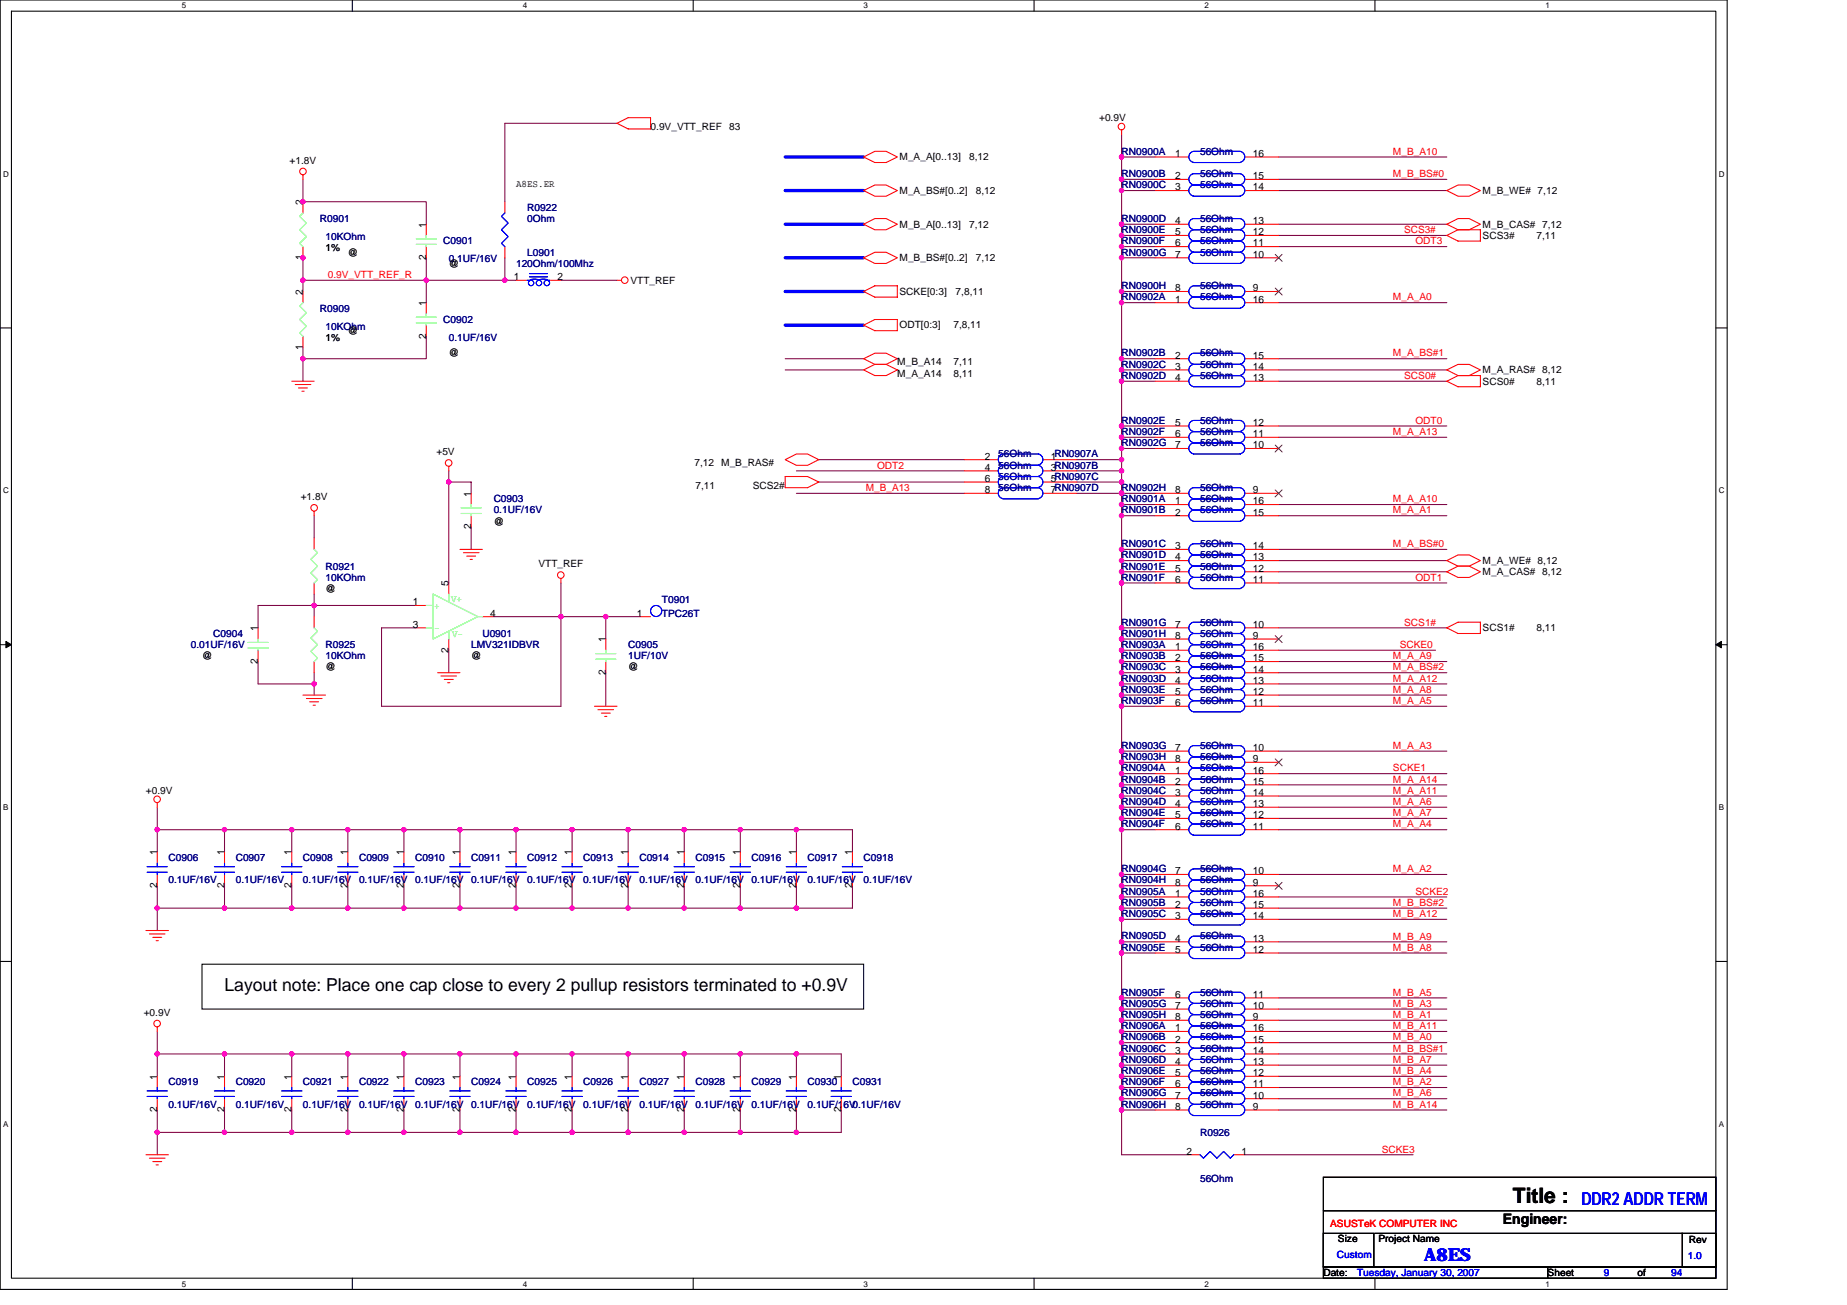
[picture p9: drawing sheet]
<svg xmlns="http://www.w3.org/2000/svg" width="297mm" height="210mm" viewBox="0 0 297 210" stroke-linecap="round" stroke-linejoin="round" font-family="sans-serif">
<defs><g id="words">
<text font-size="3.4" x="243.3" y="193.4">Title :</text>
<text font-size="2.9" x="36.1" y="159.5">Layout note: Place one cap close to every 2 pullup resistors terminated to +0.9V</text>
<g font-size="2.9" fill="#00f">
<text x="254.3" y="193.8">DDR2 ADDR TERM</text>
<text x="229.1" y="202.9">A8ES</text>
</g>
<text font-size="2.3" x="241.7" y="196.9">Engineer:</text>
<g font-size="1.6">
<text x="104.6" y="20.9">0.9V_VTT_REF</text>
<text x="117.3" y="20.9">83</text>
<text x="176.8" y="19.5">+0.9V</text>
<text x="46.6" y="26.3">+1.8V</text>
<text x="144.7" y="25.8">M_A_A[0..13]</text>
<text x="155.8" y="25.8">8,12</text>
<text x="189" y="25.2">1</text>
<text x="189" y="28.8">2</text>
<text x="201.5" y="25.2">16</text>
<text x="201.5" y="28.8">15</text>
<text x="48.7" y="33" transform="rotate(-90 48.7 33)">2</text>
<text x="83" y="30.1">A8ES.ER</text>
<text x="144.7" y="31.2">M_A_BS#[0..2]</text>
<text x="156.9" y="31.2">8,12</text>
<text x="189" y="30.6">3</text>
<text x="201.5" y="30.6">14</text>
<text x="238.4" y="31.2">M_B_WE# 7,12</text>
<text x="48.7" y="41.8" transform="rotate(-90 48.7 41.8)">1</text>
<text x="52.3" y="40.4">1%</text>
<text x="55.9" y="41.1">@</text>
<text x="68.5" y="41.8" transform="rotate(-90 68.5 41.8)">2</text>
<text x="68.5" y="36.6" transform="rotate(-90 68.5 36.6)">1</text>
<text x="144.7" y="36.6">M_B_A[0..13]</text>
<text x="155.8" y="36.6">7,12</text>
<text x="189" y="41.4">7</text>
<text x="189" y="39.6">6</text>
<text x="189" y="37.8">5</text>
<text x="189" y="36">4</text>
<text x="201.5" y="41.4">10</text>
<text x="201.5" y="39.6">11</text>
<text x="201.5" y="37.8">12</text>
<text x="201.5" y="36">13</text>
<text x="238.4" y="38.4">SCS3#</text>
<text x="238.4" y="36.6">M_B_CAS# 7,12</text>
<text x="247.1" y="38.4">7,11</text>
<text x="48.7" y="47.4" transform="rotate(-90 48.7 47.4)">2</text>
<text x="72.2" y="42.9">@</text>
<text x="82.6" y="45.1">1</text>
<text x="89.7" y="45.1">2</text>
<text x="101.4" y="45.6">VTT_REF</text>
<text x="144.7" y="42">M_B_BS#[0..2]</text>
<text x="144.7" y="47.4">SCKE[0:3]</text>
<text x="153.7" y="47.4">7,8,11</text>
<text x="156.9" y="42">7,12</text>
<text x="189" y="46.9">8</text>
<text x="201.5" y="46.9">9</text>
<text x="55.9" y="53.7">@</text>
<text x="68.5" y="49.2" transform="rotate(-90 68.5 49.2)">1</text>
<text x="144.7" y="52.8">ODT[0:3]</text>
<text x="153.3" y="52.8">7,8,11</text>
<text x="189" y="48.7">1</text>
<text x="201.5" y="48.7">16</text>
<text x="48.7" y="56.3" transform="rotate(-90 48.7 56.3)">1</text>
<text x="52.3" y="54.8">1%</text>
<text x="68.5" y="54.5" transform="rotate(-90 68.5 54.5)">2</text>
<text x="72.2" y="57.3">@</text>
<text x="144.3" y="58.8">M_B_A14</text>
<text x="153.3" y="58.8">7,11</text>
<text x="189" y="57.7">2</text>
<text x="189" y="59.5">3</text>
<text x="201.5" y="57.7">15</text>
<text x="201.5" y="59.5">14</text>
<text x="144.3" y="60.6">M_A_A14</text>
<text x="153.3" y="60.6">8,11</text>
<text x="189" y="61.3">4</text>
<text x="201.5" y="61.3">13</text>
<text x="238.4" y="60">M_A_RAS# 8,12</text>
<text x="238.4" y="61.8">SCS0#</text>
<text x="247.1" y="61.8">8,11</text>
<text x="189" y="68.5">5</text>
<text x="189" y="70.3">6</text>
<text x="201.5" y="68.5">12</text>
<text x="201.5" y="70.3">11</text>
<text x="70.2" y="73.2">+5V</text>
<text x="111.7" y="75">7,12</text>
<text x="116" y="75">M_B_RAS#</text>
<text x="158.4" y="77.5">6</text>
<text x="158.4" y="73.9">2</text>
<text x="158.4" y="75.7">4</text>
<text x="169" y="77.5">5RN0907C</text>
<text x="169" y="73.9">1RN0907A</text>
<text x="169" y="75.7">3RN0907B</text>
<text x="189" y="72.1">7</text>
<text x="201.5" y="72.1">10</text>
<text x="48.4" y="80.4">+1.8V</text>
<text x="75.8" y="79.9" transform="rotate(-90 75.8 79.9)">1</text>
<text x="111.8" y="78.6">7,11</text>
<text x="121" y="78.6">SCS2#</text>
<text x="158.4" y="79.3">8</text>
<text x="169" y="79.3">7RN0907D</text>
<text x="189" y="79.3">8</text>
<text x="189" y="82.9">2</text>
<text x="189" y="81.1">1</text>
<text x="201.5" y="79.3">9</text>
<text x="201.5" y="82.9">15</text>
<text x="201.5" y="81.1">16</text>
<text x="75.8" y="85.1" transform="rotate(-90 75.8 85.1)">2</text>
<text x="79.4" y="84.4">@</text>
<text x="189" y="88.3">3</text>
<text x="201.5" y="88.3">14</text>
<text x="52.3" y="95.2">@</text>
<text x="72.2" y="94.3" transform="rotate(-90 72.2 94.3)">5</text>
<text x="86.6" y="91.2">VTT_REF</text>
<text x="189" y="90.1">4</text>
<text x="189" y="91.9">5</text>
<text x="189" y="93.7">6</text>
<text x="201.5" y="90.1">13</text>
<text x="201.5" y="91.9">12</text>
<text x="201.5" y="93.7">11</text>
<text x="238.4" y="92.5">M_A_CAS# 8,12</text>
<text x="238.4" y="90.7">M_A_WE# 8,12</text>
<text x="41.5" y="101.5" transform="rotate(-90 41.5 101.5)">1</text>
<text x="66.4" y="97.4">1</text>
<text x="66.4" y="101">3</text>
<text x="78.8" y="99.2">4</text>
<text x="102.4" y="99.2">1</text>
<text x="189" y="101">7</text>
<text x="201.5" y="101">10</text>
<text x="238.4" y="101.5">SCS1#</text>
<text x="247.1" y="101.5">8,11</text>
<text x="32.5" y="106">@</text>
<text x="41.5" y="106.8" transform="rotate(-90 41.5 106.8)">2</text>
<text x="52.3" y="107.8">@</text>
<text x="72.2" y="105" transform="rotate(-90 72.2 105)">2</text>
<text x="75.8" y="106">@</text>
<text x="97.4" y="103.3" transform="rotate(-90 97.4 103.3)">1</text>
<text x="101" y="107.8">@</text>
<text x="189" y="104.6">1</text>
<text x="189" y="106.4">2</text>
<text x="189" y="102.8">8</text>
<text x="201.5" y="104.6">16</text>
<text x="201.5" y="106.4">15</text>
<text x="201.5" y="102.8">9</text>
<text x="97.4" y="108.6" transform="rotate(-90 97.4 108.6)">2</text>
<text x="189" y="110">4</text>
<text x="189" y="111.8">5</text>
<text x="189" y="108.2">3</text>
<text x="189" y="113.6">6</text>
<text x="201.5" y="110">13</text>
<text x="201.5" y="111.8">12</text>
<text x="201.5" y="108.2">14</text>
<text x="201.5" y="113.6">11</text>
<text x="189" y="124.4">1</text>
<text x="189" y="120.8">7</text>
<text x="189" y="122.6">8</text>
<text x="201.5" y="124.4">16</text>
<text x="201.5" y="120.8">10</text>
<text x="201.5" y="122.6">9</text>
<text x="23.5" y="127.7">+0.9V</text>
<text x="189" y="126.2">2</text>
<text x="189" y="129.8">4</text>
<text x="189" y="131.6">5</text>
<text x="189" y="128">3</text>
<text x="201.5" y="126.2">15</text>
<text x="201.5" y="129.8">13</text>
<text x="201.5" y="131.6">12</text>
<text x="201.5" y="128">14</text>
<text x="25.3" y="137.6" transform="rotate(-90 25.3 137.6)">1</text>
<text x="36.1" y="137.6" transform="rotate(-90 36.1 137.6)">1</text>
<text x="46.9" y="137.6" transform="rotate(-90 46.9 137.6)">1</text>
<text x="55.9" y="137.6" transform="rotate(-90 55.9 137.6)">1</text>
<text x="64.9" y="137.6" transform="rotate(-90 64.9 137.6)">1</text>
<text x="74" y="137.6" transform="rotate(-90 74 137.6)">1</text>
<text x="83" y="137.6" transform="rotate(-90 83 137.6)">1</text>
<text x="92" y="137.6" transform="rotate(-90 92 137.6)">1</text>
<text x="101" y="137.6" transform="rotate(-90 101 137.6)">1</text>
<text x="110" y="137.6" transform="rotate(-90 110 137.6)">1</text>
<text x="119" y="137.6" transform="rotate(-90 119 137.6)">1</text>
<text x="128.1" y="137.6" transform="rotate(-90 128.1 137.6)">1</text>
<text x="137.1" y="137.6" transform="rotate(-90 137.1 137.6)">1</text>
<text x="189" y="133.4">6</text>
<text x="201.5" y="133.4">11</text>
<text x="25.3" y="142.8" transform="rotate(-90 25.3 142.8)">2</text>
<text x="36.1" y="142.8" transform="rotate(-90 36.1 142.8)">2</text>
<text x="46.9" y="142.8" transform="rotate(-90 46.9 142.8)">2</text>
<text x="55.9" y="142.8" transform="rotate(-90 55.9 142.8)">2</text>
<text x="64.9" y="142.8" transform="rotate(-90 64.9 142.8)">2</text>
<text x="74" y="142.8" transform="rotate(-90 74 142.8)">2</text>
<text x="83" y="142.8" transform="rotate(-90 83 142.8)">2</text>
<text x="92" y="142.8" transform="rotate(-90 92 142.8)">2</text>
<text x="101" y="142.8" transform="rotate(-90 101 142.8)">2</text>
<text x="110" y="142.8" transform="rotate(-90 110 142.8)">2</text>
<text x="119" y="142.8" transform="rotate(-90 119 142.8)">2</text>
<text x="128.1" y="142.8" transform="rotate(-90 128.1 142.8)">2</text>
<text x="137.1" y="142.8" transform="rotate(-90 137.1 142.8)">2</text>
<text x="189" y="140.6">7</text>
<text x="189" y="142.5">8</text>
<text x="201.5" y="140.6">10</text>
<text x="201.5" y="142.5">9</text>
<text x="189" y="144.3">1</text>
<text x="189" y="146">2</text>
<text x="189" y="147.8">3</text>
<text x="201.5" y="144.3">16</text>
<text x="201.5" y="146">15</text>
<text x="201.5" y="147.8">14</text>
<text x="189" y="151.5">4</text>
<text x="189" y="153.3">5</text>
<text x="201.5" y="151.5">13</text>
<text x="201.5" y="153.3">12</text>
<text x="189" y="160.5">6</text>
<text x="201.5" y="160.5">11</text>
<text x="23.1" y="163.4">+0.9V</text>
<text x="189" y="167.7">2</text>
<text x="189" y="162.3">7</text>
<text x="189" y="164.1">8</text>
<text x="189" y="165.9">1</text>
<text x="201.5" y="167.7">15</text>
<text x="201.5" y="162.3">10</text>
<text x="201.5" y="164.1">9</text>
<text x="201.5" y="165.9">16</text>
<text x="25.3" y="173.7" transform="rotate(-90 25.3 173.7)">1</text>
<text x="36.1" y="173.7" transform="rotate(-90 36.1 173.7)">1</text>
<text x="46.9" y="173.7" transform="rotate(-90 46.9 173.7)">1</text>
<text x="55.9" y="173.7" transform="rotate(-90 55.9 173.7)">1</text>
<text x="64.9" y="173.7" transform="rotate(-90 64.9 173.7)">1</text>
<text x="74" y="173.7" transform="rotate(-90 74 173.7)">1</text>
<text x="83" y="173.7" transform="rotate(-90 83 173.7)">1</text>
<text x="92" y="173.7" transform="rotate(-90 92 173.7)">1</text>
<text x="101" y="173.7" transform="rotate(-90 101 173.7)">1</text>
<text x="110" y="173.7" transform="rotate(-90 110 173.7)">1</text>
<text x="119" y="173.7" transform="rotate(-90 119 173.7)">1</text>
<text x="128.1" y="173.7" transform="rotate(-90 128.1 173.7)">1</text>
<text x="135.3" y="173.7" transform="rotate(-90 135.3 173.7)">1</text>
<text x="189" y="171.3">4</text>
<text x="189" y="173.1">5</text>
<text x="189" y="169.5">3</text>
<text x="201.5" y="171.3">13</text>
<text x="201.5" y="173.1">12</text>
<text x="201.5" y="169.5">14</text>
<text x="25.3" y="178.9" transform="rotate(-90 25.3 178.9)">2</text>
<text x="36.1" y="178.9" transform="rotate(-90 36.1 178.9)">2</text>
<text x="46.9" y="178.9" transform="rotate(-90 46.9 178.9)">2</text>
<text x="55.9" y="178.9" transform="rotate(-90 55.9 178.9)">2</text>
<text x="64.9" y="178.9" transform="rotate(-90 64.9 178.9)">2</text>
<text x="74" y="178.9" transform="rotate(-90 74 178.9)">2</text>
<text x="83" y="178.9" transform="rotate(-90 83 178.9)">2</text>
<text x="92" y="178.9" transform="rotate(-90 92 178.9)">2</text>
<text x="101" y="178.9" transform="rotate(-90 101 178.9)">2</text>
<text x="110" y="178.9" transform="rotate(-90 110 178.9)">2</text>
<text x="119" y="178.9" transform="rotate(-90 119 178.9)">2</text>
<text x="128.1" y="178.9" transform="rotate(-90 128.1 178.9)">2</text>
<text x="135.3" y="178.9" transform="rotate(-90 135.3 178.9)">2</text>
<text x="189" y="174.9">6</text>
<text x="189" y="176.7">7</text>
<text x="189" y="178.5">8</text>
<text x="201.5" y="174.9">11</text>
<text x="201.5" y="176.7">10</text>
<text x="201.5" y="178.5">9</text>
<text x="190.8" y="185.7">2</text>
<text x="199.7" y="185.7">1</text>
<text x="215.2" y="199.8">Size</text>
<text x="221.7" y="199.8">Project Name</text>
<text x="271.6" y="200">Rev</text>
<text x="212.8" y="205.2">Date:</text>
<text x="248.9" y="205.2">Sheet</text>
<text x="263.3" y="205.2">of</text>
</g>
<g font-size="1.6" fill="#000080">
<text x="180.4" y="24.9">RN0900A</text>
<text x="180.4" y="28.5">RN0900B</text>
<text x="193" y="24.9">56Ohm</text>
<text x="193" y="28.5">56Ohm</text>
<text x="51.4" y="35.7">R0901</text>
<text x="84.8" y="33.9">R0922</text>
<text x="84.8" y="35.7">0Ohm</text>
<text x="180.4" y="35.7">RN0900D</text>
<text x="180.4" y="30.3">RN0900C</text>
<text x="193" y="35.7">56Ohm</text>
<text x="193" y="30.3">56Ohm</text>
<text x="52.3" y="38.6">10KOhm</text>
<text x="71.3" y="39.3">C0901</text>
<text x="84.8" y="41.1">L0901</text>
<text x="180.4" y="41.1">RN0900G</text>
<text x="180.4" y="39.3">RN0900F</text>
<text x="180.4" y="37.5">RN0900E</text>
<text x="193" y="37.5">56Ohm</text>
<text x="193" y="41.1">56Ohm</text>
<text x="193" y="39.3">56Ohm</text>
<text x="72.2" y="42.2">0.1UF/16V</text>
<text x="83" y="42.9">120Ohm/100Mhz</text>
<text x="180.4" y="46.5">RN0900H</text>
<text x="193" y="46.5">56Ohm</text>
<text x="51.4" y="50.1">R0909</text>
<text x="52.3" y="53">10KOhm</text>
<text x="71.3" y="51.9">C0902</text>
<text x="180.4" y="48.3">RN0902A</text>
<text x="193" y="48.3">56Ohm</text>
<text x="72.2" y="54.8">0.1UF/16V</text>
<text x="180.4" y="57.3">RN0902B</text>
<text x="180.4" y="59.1">RN0902C</text>
<text x="193" y="59.1">56Ohm</text>
<text x="193" y="57.3">56Ohm</text>
<text x="180.4" y="60.9">RN0902D</text>
<text x="193" y="60.9">56Ohm</text>
<text x="180.4" y="68.2">RN0902E</text>
<text x="180.4" y="70">RN0902F</text>
<text x="180.4" y="71.8">RN0902G</text>
<text x="193" y="68.2">56Ohm</text>
<text x="193" y="70">56Ohm</text>
<text x="193" y="71.8">56Ohm</text>
<text x="160.5" y="77.2">56Ohm</text>
<text x="160.5" y="73.6">56Ohm</text>
<text x="160.5" y="75.4">56Ohm</text>
<text x="79.4" y="80.8">C0903</text>
<text x="79.4" y="82.6">0.1UF/16V</text>
<text x="160.5" y="79">56Ohm</text>
<text x="180.4" y="79">RN0902H</text>
<text x="180.4" y="82.6">RN0901B</text>
<text x="180.4" y="80.8">RN0901A</text>
<text x="193" y="79">56Ohm</text>
<text x="193" y="82.6">56Ohm</text>
<text x="193" y="80.8">56Ohm</text>
<text x="180.4" y="88">RN0901C</text>
<text x="180.4" y="89.8">RN0901D</text>
<text x="193" y="88">56Ohm</text>
<text x="193" y="89.8">56Ohm</text>
<text x="52.3" y="91.6">R0921</text>
<text x="52.3" y="93.4">10KOhm</text>
<text x="180.4" y="91.6">RN0901E</text>
<text x="180.4" y="93.4">RN0901F</text>
<text x="193" y="91.6">56Ohm</text>
<text x="193" y="93.4">56Ohm</text>
<text x="106.4" y="97">T0901</text>
<text x="106.4" y="99.2">TPC26T</text>
<text x="180.4" y="100.6">RN0901G</text>
<text x="193" y="100.6">56Ohm</text>
<text x="30.7" y="104.2">0.01UF/16V</text>
<text x="34.3" y="102.4">C0904</text>
<text x="52.3" y="104.2">R0925</text>
<text x="52.3" y="106">10KOhm</text>
<text x="75.8" y="104.2">LMV321IDBVR</text>
<text x="77.6" y="102.4">U0901</text>
<text x="101" y="104.2">C0905</text>
<text x="101" y="106">1UF/10V</text>
<text x="180.4" y="104.2">RN0903A</text>
<text x="180.4" y="106">RN0903B</text>
<text x="180.4" y="107.8">RN0903C</text>
<text x="180.4" y="102.4">RN0901H</text>
<text x="193" y="107.8">56Ohm</text>
<text x="193" y="102.4">56Ohm</text>
<text x="193" y="104.2">56Ohm</text>
<text x="193" y="106">56Ohm</text>
<text x="180.4" y="109.6">RN0903D</text>
<text x="180.4" y="111.4">RN0903E</text>
<text x="180.4" y="113.2">RN0903F</text>
<text x="193" y="109.6">56Ohm</text>
<text x="193" y="111.4">56Ohm</text>
<text x="193" y="113.2">56Ohm</text>
<text x="180.4" y="124.1">RN0904A</text>
<text x="180.4" y="125.9">RN0904B</text>
<text x="180.4" y="120.5">RN0903G</text>
<text x="180.4" y="122.3">RN0903H</text>
<text x="193" y="122.3">56Ohm</text>
<text x="193" y="124.1">56Ohm</text>
<text x="193" y="125.9">56Ohm</text>
<text x="193" y="120.5">56Ohm</text>
<text x="180.4" y="129.5">RN0904D</text>
<text x="180.4" y="131.3">RN0904E</text>
<text x="180.4" y="127.7">RN0904C</text>
<text x="193" y="129.5">56Ohm</text>
<text x="193" y="127.7">56Ohm</text>
<text x="193" y="131.3">56Ohm</text>
<text x="180.4" y="133.1">RN0904F</text>
<text x="193" y="133.1">56Ohm</text>
<text x="27.1" y="138.5">C0906</text>
<text x="27.1" y="142.1">0.1UF/16V</text>
<text x="37.9" y="138.5">C0907</text>
<text x="37.9" y="142.1">0.1UF/16V</text>
<text x="48.7" y="138.5">C0908</text>
<text x="48.7" y="142.1">0.1UF/16V</text>
<text x="57.7" y="138.5">C0909</text>
<text x="57.7" y="142.1">0.1UF/16V</text>
<text x="66.8" y="138.5">C0910</text>
<text x="66.8" y="142.1">0.1UF/16V</text>
<text x="75.8" y="138.5">C0911</text>
<text x="75.8" y="142.1">0.1UF/16V</text>
<text x="84.8" y="138.5">C0912</text>
<text x="84.8" y="142.1">0.1UF/16V</text>
<text x="93.8" y="138.5">C0913</text>
<text x="93.8" y="142.1">0.1UF/16V</text>
<text x="102.8" y="138.5">C0914</text>
<text x="102.8" y="142.1">0.1UF/16V</text>
<text x="111.8" y="138.5">C0915</text>
<text x="111.8" y="142.1">0.1UF/16V</text>
<text x="120.9" y="138.5">C0916</text>
<text x="120.9" y="142.1">0.1UF/16V</text>
<text x="129.9" y="138.5">C0917</text>
<text x="129.9" y="142.1">0.1UF/16V</text>
<text x="138.9" y="138.5">C0918</text>
<text x="138.9" y="142.1">0.1UF/16V</text>
<text x="180.4" y="143.9">RN0905A</text>
<text x="180.4" y="140.3">RN0904G</text>
<text x="180.4" y="142.1">RN0904H</text>
<text x="193" y="142.1">56Ohm</text>
<text x="193" y="143.9">56Ohm</text>
<text x="193" y="140.3">56Ohm</text>
<text x="180.4" y="145.7">RN0905B</text>
<text x="180.4" y="147.5">RN0905C</text>
<text x="193" y="147.5">56Ohm</text>
<text x="193" y="145.7">56Ohm</text>
<text x="180.4" y="151.1">RN0905D</text>
<text x="180.4" y="152.9">RN0905E</text>
<text x="193" y="151.1">56Ohm</text>
<text x="193" y="152.9">56Ohm</text>
<text x="180.4" y="160.1">RN0905F</text>
<text x="180.4" y="161.9">RN0905G</text>
<text x="193" y="160.1">56Ohm</text>
<text x="193" y="161.9">56Ohm</text>
<text x="180.4" y="167.3">RN0906B</text>
<text x="180.4" y="163.7">RN0905H</text>
<text x="180.4" y="165.5">RN0906A</text>
<text x="193" y="163.7">56Ohm</text>
<text x="193" y="167.3">56Ohm</text>
<text x="193" y="165.5">56Ohm</text>
<text x="180.4" y="171">RN0906D</text>
<text x="180.4" y="172.8">RN0906E</text>
<text x="180.4" y="169.1">RN0906C</text>
<text x="193" y="171">56Ohm</text>
<text x="193" y="169.1">56Ohm</text>
<text x="193" y="172.8">56Ohm</text>
<text x="27.1" y="174.6">C0919</text>
<text x="27.1" y="178.2">0.1UF/16V</text>
<text x="37.9" y="174.6">C0920</text>
<text x="37.9" y="178.2">0.1UF/16V</text>
<text x="48.7" y="174.6">C0921</text>
<text x="48.7" y="178.2">0.1UF/16V</text>
<text x="57.7" y="174.6">C0922</text>
<text x="57.7" y="178.2">0.1UF/16V</text>
<text x="66.8" y="174.6">C0923</text>
<text x="66.8" y="178.2">0.1UF/16V</text>
<text x="75.8" y="174.6">C0924</text>
<text x="75.8" y="178.2">0.1UF/16V</text>
<text x="84.8" y="174.6">C0925</text>
<text x="84.8" y="178.2">0.1UF/16V</text>
<text x="93.8" y="174.6">C0926</text>
<text x="93.8" y="178.2">0.1UF/16V</text>
<text x="102.8" y="174.6">C0927</text>
<text x="102.8" y="178.2">0.1UF/16V</text>
<text x="111.8" y="174.6">C0928</text>
<text x="111.8" y="178.2">0.1UF/16V</text>
<text x="120.9" y="174.6">C0929</text>
<text x="120.9" y="178.2">0.1UF/16V</text>
<text x="129.9" y="174.6">C0930</text>
<text x="129.9" y="178.2">0.1UF/16V0.1UF/16V</text>
<text x="137.1" y="174.6">C0931</text>
<text x="180.4" y="174.6">RN0906F</text>
<text x="180.4" y="176.4">RN0906G</text>
<text x="180.4" y="178.2">RN0906H</text>
<text x="193" y="178.2">56Ohm</text>
<text x="193" y="174.6">56Ohm</text>
<text x="193" y="176.4">56Ohm</text>
<text x="193" y="182.7">R0926</text>
<text x="193" y="190.1">56Ohm</text>
</g>
<g font-size="1.6" fill="#f00">
<text x="224" y="28.5">M_B_BS#0</text>
<text x="224" y="24.9">M_B_A10</text>
<text x="225.8" y="37.5">SCS3#</text>
<text x="227.6" y="39.3">ODT3</text>
<text x="52.7" y="44.7">0.9V_VTT_REF_R</text>
<text x="224" y="48.3">M_A_A0</text>
<text x="224" y="57.3">M_A_BS#1</text>
<text x="225.8" y="61">SCS0#</text>
<text x="224" y="70">M_A_A13</text>
<text x="227.6" y="68.2">ODT0</text>
<text x="141.1" y="75.4">ODT2</text>
<text x="139.3" y="79">M_B_A13</text>
<text x="224" y="82.6">M_A_A1</text>
<text x="224" y="80.8">M_A_A10</text>
<text x="224" y="88">M_A_BS#0</text>
<text x="227.6" y="93.4">ODT1</text>
<text x="225.8" y="100.6">SCS1#</text>
<text x="224" y="107.8">M_A_BS#2</text>
<text x="224" y="106">M_A_A9</text>
<text x="225.1" y="104.2">SCKE0</text>
<text x="224" y="111.4">M_A_A8</text>
<text x="224" y="113.2">M_A_A5</text>
<text x="224" y="109.6">M_A_A12</text>
<text x="224" y="124.1">SCKE1</text>
<text x="224" y="120.5">M_A_A3</text>
<text x="224" y="125.9">M_A_A14</text>
<text x="224" y="131.3">M_A_A7</text>
<text x="224" y="129.5">M_A_A6</text>
<text x="224" y="127.7">M_A_A11</text>
<text x="224" y="133.1">M_A_A4</text>
<text x="224" y="140.3">M_A_A2</text>
<text x="227.6" y="143.9">SCKE2</text>
<text x="224" y="147.5">M_B_A12</text>
<text x="224" y="145.7">M_B_BS#2</text>
<text x="224" y="152.9">M_B_A8</text>
<text x="224" y="151.1">M_B_A9</text>
<text x="224" y="161.9">M_B_A3</text>
<text x="224" y="160.1">M_B_A5</text>
<text x="224" y="167.3">M_B_A0</text>
<text x="224" y="165.5">M_B_A11</text>
<text x="224" y="163.7">M_B_A1</text>
<text x="224" y="172.8">M_B_A4</text>
<text x="224" y="171">M_B_A7</text>
<text x="224" y="169.2">M_B_BS#1</text>
<text x="224" y="178.2">M_B_A14</text>
<text x="224" y="176.4">M_B_A6</text>
<text x="224" y="174.6">M_B_A2</text>
<text x="222.2" y="185.4">SCKE3</text>
<text x="213.9" y="197.3">ASUSTeK COMPUTER INC</text>
</g>
<g font-size="1.6" fill="#80ff80">
<text x="69.8" y="97.9">+</text>
<text x="69.8" y="101.5">-</text>
<text x="72.5" y="96.8">V+</text>
<text x="72.7" y="102.4">V-</text>
</g>
<g font-size="1.6" fill="#00f">
<text x="215" y="202.3">Custom</text>
<text x="271.4" y="202.5">1.0</text>
<text x="218.2" y="205.2">Tuesday, January 30, 2007</text>
<text x="257.9" y="205.2">9</text>
<text x="268.7" y="205.2">94</text>
</g>
<g font-size="1.3">
<text x="29.2" y="1.4">5</text>
<text x="84.1" y="1.4">4</text>
<text x="138.9" y="1.4">3</text>
<text x="193.7" y="1.4">2</text>
<text x="248.5" y="1.4">1</text>
<text x=".5" y="28.4">D</text>
<text x="276.4" y="28.4">D</text>
<text x=".5" y="79.4">C</text>
<text x="276.4" y="79.4">C</text>
<text x=".5" y="130.3">B</text>
<text x="276.4" y="130.3">B</text>
<text x=".5" y="181.3">A</text>
<text x="276.4" y="181.3">A</text>
<text x="29.2" y="206.9">5</text>
<text x="84.1" y="206.9">4</text>
<text x="138.9" y="206.9">3</text>
<text x="193.7" y="206.9">2</text>
<text x="248.5" y="206.9">1</text>
</g>
</g></defs>
<path d="M0 0h277.8v207.4h-277.8zM1.8 1.8h274.1v203.8h-274.1z" fill="none" stroke="#000" stroke-width=".17"/>
<g fill="#fff">
<path d="M29.2 .2h.8v1.4h-.8z"/>
<path d="M29.2 205.8h.8v1.4h-.8z"/>
</g>
<path d="M56.7 0v1.8M56.7 205.6v1.8" fill="none" stroke="#000" stroke-width=".17"/>
<g fill="#fff">
<path d="M84.1 .2h.7v1.4h-.7z"/>
<path d="M84.1 205.8h.7v1.4h-.7z"/>
</g>
<path d="M111.5 0v1.8M111.5 205.6v1.8" fill="none" stroke="#000" stroke-width=".17"/>
<g fill="#fff">
<path d="M138.9 .2h.7v1.4h-.7z"/>
<path d="M138.9 205.8h.7v1.4h-.7z"/>
</g>
<path d="M166.3 0v1.8M166.3 205.6v1.8" fill="none" stroke="#000" stroke-width=".17"/>
<g fill="#fff">
<path d="M193.7 .2h.7v1.4h-.7z"/>
<path d="M193.7 205.8h.7v1.4h-.7z"/>
</g>
<path d="M221.1 0v1.8M221.1 205.6v1.8" fill="none" stroke="#000" stroke-width=".17"/>
<g fill="#fff">
<path d="M248.5 .2h.8v1.4h-.8z"/>
<path d="M248.5 205.8h.8v1.4h-.8z"/>
<path d="M.5 27.3h.9v1.4h-.9z"/>
<path d="M276.4 27.3h.9v1.4h-.9z"/>
<path d="M.5 78.2h.9v1.5h-.9z"/>
<path d="M276.4 78.2h.9v1.5h-.9z"/>
</g>
<path d="M0 52.7h1.8M275.9 52.7h1.8" fill="none" stroke="#000" stroke-width=".17"/>
<g fill="#fff">
<path d="M.5 129.2h.9v1.4h-.9z"/>
<path d="M276.4 129.2h.9v1.4h-.9z"/>
</g>
<path d="M0 103.7h1.8M275.9 103.7h1.8" fill="none" stroke="#000" stroke-width=".17"/>
<path d="M.9 103.2l.9 .5-.9 .5zM275.9 103.7l.9-.5v1z" fill="#000" stroke="#000" stroke-width=".16"/>
<g fill="#fff">
<path d="M.5 180.1h.9v1.4h-.9z"/>
<path d="M276.4 180.1h.9v1.4h-.9z"/>
</g>
<path d="M0 154.6h1.8M32.5 155.1h106.4v7.2h-106.4zM275.9 154.6h1.8M212.8 189.4h63.1v14.4h-63.1zM212.8 198.4h8.2v5.4h-8.2zM212.8 194.8h63.1M221.1 198.4h49.4M270.5 198.4h5.4v5.4h-5.4zM212.8 203.8h36.1v1.8h-36.1zM248.9 203.8h27v1.8h-27z" fill="none" stroke="#000" stroke-width=".17"/>
<g fill="none" stroke="#800040" stroke-width=".17">
<path d="M99.2 19.8h-18v12.6M48.7 28.9v3.5h19.9v3.7M180.4 21.6v3.7h5.4M180.4 25.3v3.6h5.4M180.4 28.9v1.7h5.4M180.4 30.6v5.5h5.4M180.4 36.1v1.8h5.4M180.4 37.9v3.6M180.4 39.7h5.4M205.6 39.7h27.1M205.6 37.9h27.1M205.6 36.1h27.1"/>
<path d="M205.6 30.6h27.1M205.6 28.9h27.1M205.6 25.3h27.1M48.7 41.5v5.4M48.7 55.9v5.4M48.7 45.1h32.5M68.6 54.1v3.6h-19.9M68.6 41.5v7.2M81.2 41.5v3.6h1.8M90.2 45.1h9M126.3 59.5h12.6M126.3 57.7h12.6"/>
<path d="M180.4 41.5v5.4h5.4M180.4 48.7v9h5.4M180.4 59.5h5.4M180.4 46.9v1.8M180.4 57.7v3.6M180.4 41.5h5.4M180.4 48.7h5.4M205.6 59.5h27.1M205.6 48.7h27.1M205.6 57.7h27.1M72.2 77.5h3.6v1.9M72.2 75.7v18.1"/>
<path d="M128.1 75.7h27M128.1 79.4h27M131.7 77.5h23.4M131.7 73.9h23.4M173.2 77.5h7.2M173.2 79.4h7.2v14.4M173.2 73.9h7.2M173.2 75.7h7.2M180.4 61.3v7.2h5.4M180.4 77.5v1.9h5.4M180.4 68.5v9M180.4 61.3h5.4"/>
<path d="M180.4 70.3h5.4M180.4 72.1h5.4M205.6 61.3h27.1M205.6 70.3h27.1M205.6 68.5h27.1M50.5 83v3.6M50.5 95.6v3.6M66.8 97.4h-25.3v3.6M75.8 84.8v3.6M79.4 99.2h10.8v14.4h-28.8v-12.6h5.4M90.2 93.8v5.4h12.6M97.4 99.2v3.6"/>
<path d="M180.4 93.8v7.2h5.4M180.4 81.2h5.4M180.4 83h5.4M180.4 88.4h5.4M180.4 90.2h5.4M180.4 92h5.4M180.4 93.8h5.4M205.6 81.2h27.1M205.6 83h27.1M205.6 88.4h27.1M205.6 90.2h27.1M205.6 92h27.1"/>
<path d="M205.6 93.8h27.1M41.5 106.4v3.6h9M50.5 108.2v3.6M72.2 104.6v3.6M97.4 108.2v5.4M180.4 113.6v7.2h5.4M180.4 110h5.4M180.4 113.6h5.4M180.4 101v12.6M180.4 102.8h5.4M180.4 104.6h5.4M180.4 106.4h5.4"/>
<path d="M180.4 108.2h5.4M180.4 111.8h5.4M205.6 110h27.1M205.6 113.6h27.1M205.6 101h27.1M205.6 104.6h25.3M205.6 106.4h27.1M205.6 108.2h27.1M205.6 111.8h27.1M25.3 133.5h111.8v3.6M25.3 129.8v7.3M36.1 133.5v3.6"/>
<path d="M46.9 133.5v3.6M55.9 133.5v3.6M65 133.5v3.6M74 133.5v3.6M83 133.5v3.6M92 133.5v3.6M101 133.5v3.6M110 133.5v3.6M119.1 133.5v3.6M128.1 133.5v3.6M180.4 133.5v7.2h5.4M180.4 133.5h5.4"/>
<path d="M180.4 120.8v12.7M180.4 122.6h5.4M180.4 124.4h5.4M180.4 126.2h5.4M180.4 128h5.4M180.4 129.8h5.4M180.4 131.6h5.4M205.6 133.5h27.1M205.6 124.4h27.1M205.6 126.2h27.1M205.6 128h27.1M205.6 129.8h27.1"/>
<path d="M205.6 131.6h27.1M205.6 120.8h27.1M25.3 142.5v7.2M36.1 142.5v3.6M46.9 142.5v3.6M55.9 142.5v3.6M65 142.5v3.6M74 142.5v3.6M83 142.5v3.6M92 142.5v3.6M101 142.5v3.6M110 142.5v3.6"/>
<path d="M119.1 142.5v3.6M128.1 142.5v3.6M137.1 142.5v3.6h-111.8M180.4 153.3v7.2h5.4M180.4 146.1h5.4M180.4 140.7v12.6M180.4 142.5h5.4M180.4 144.3h5.4M180.4 147.9h5.4M180.4 151.5h5.4M180.4 153.3h5.4M205.6 146.1h27.1"/>
<path d="M205.6 144.3h27.1M205.6 147.9h27.1M205.6 151.5h27.1M205.6 153.3h27.1M205.6 140.7h27.1M25.3 165.9v7.2M25.3 178.5v7.2M25.3 169.5h110v3.6M36.1 169.5v3.6M36.1 178.5v3.6M46.9 169.5v3.6M46.9 178.5v3.6"/>
<path d="M55.9 169.5v3.6M55.9 178.5v3.6M65 169.5v3.6M65 178.5v3.6M74 169.5v3.6M74 178.5v3.6M83 169.5v3.6M83 178.5v3.6M92 169.5v3.6M92 178.5v3.6M101 169.5v3.6M101 178.5v3.6"/>
<path d="M110 169.5v3.6M110 178.5v3.6M119.1 169.5v3.6M119.1 178.5v3.6M128.1 169.5v3.6M128.1 178.5v3.6M135.3 178.5v3.6h-110M180.4 169.5h5.4M180.4 160.5v12.6M180.4 162.3h5.4M180.4 164.1h5.4M180.4 165.9h5.4"/>
<path d="M180.4 167.7h5.4M180.4 171.3h5.4M185.8 173.1h-5.4v1.8M185.8 174.9h-5.4v1.8M185.8 176.7h-5.4v1.8M185.8 178.5h-5.4v7.2h10.8M205.6 169.5h27.1M205.6 162.3h27.1M205.6 164.1h27.1M205.6 165.9h27.1M205.6 167.7h27.1M205.6 171.3h27.1"/>
<path d="M205.6 178.5h27.1M205.6 176.7h27.1M205.6 174.9h27.1M205.6 173.1h27.1M205.6 160.5h27.1M200.2 185.7h27.1"/>
</g>
<path d="M126.3 30.6h12.6M126.3 25.3h12.6M126.3 36.1h12.6M126.3 46.9h12.6M126.3 41.5h12.6M126.3 52.3h12.6" fill="none" stroke="#00f" stroke-width=".53"/>
<g fill="#f0f" stroke="#f0f" stroke-width=".17">
<circle cx="128.1" cy="182.1" r=".35"/>
<circle cx="101" cy="182.1" r=".35"/>
<circle cx="110" cy="146.1" r=".35"/>
<circle cx="128.1" cy="146.1" r=".35"/>
<circle cx="101" cy="146.1" r=".35"/>
<circle cx="64.9" cy="182.1" r=".35"/>
<circle cx="55.9" cy="182.1" r=".35"/>
<circle cx="119" cy="146.1" r=".35"/>
<circle cx="25.3" cy="146.1" r=".35"/>
<circle cx="74" cy="182.1" r=".35"/>
<circle cx="110" cy="182.1" r=".35"/>
<circle cx="83" cy="146.1" r=".35"/>
<circle cx="36.1" cy="146.1" r=".35"/>
<circle cx="55.9" cy="146.1" r=".35"/>
<circle cx="36.1" cy="182.1" r=".35"/>
<circle cx="64.9" cy="146.1" r=".35"/>
<circle cx="119" cy="182.1" r=".35"/>
<circle cx="92" cy="182.1" r=".35"/>
<circle cx="25.3" cy="182.1" r=".35"/>
<circle cx="74" cy="146.1" r=".35"/>
<circle cx="46.9" cy="182.1" r=".35"/>
<circle cx="92" cy="146.1" r=".35"/>
<circle cx="83" cy="182.1" r=".35"/>
<circle cx="46.9" cy="146.1" r=".35"/>
<circle cx="50.5" cy="97.4" r=".35"/>
<circle cx="50.5" cy="110" r=".35"/>
<circle cx="97.4" cy="99.2" r=".35"/>
<circle cx="72.2" cy="77.5" r=".35"/>
<circle cx="90.2" cy="99.2" r=".35"/>
<circle cx="48.7" cy="32.4" r=".35"/>
<circle cx="48.7" cy="57.7" r=".35"/>
<circle cx="48.7" cy="41.5" r=".35"/>
<circle cx="48.7" cy="45.1" r=".35"/>
<circle cx="68.5" cy="45.1" r=".35"/>
<circle cx="64.9" cy="169.5" r=".35"/>
<circle cx="110" cy="169.5" r=".35"/>
<circle cx="55.9" cy="169.5" r=".35"/>
<circle cx="83" cy="133.4" r=".35"/>
<circle cx="25.3" cy="133.4" r=".35"/>
<circle cx="64.9" cy="133.4" r=".35"/>
<circle cx="101" cy="169.5" r=".35"/>
<circle cx="36.1" cy="133.4" r=".35"/>
<circle cx="83" cy="169.5" r=".35"/>
<circle cx="110" cy="133.4" r=".35"/>
<circle cx="119" cy="169.5" r=".35"/>
<circle cx="46.9" cy="133.4" r=".35"/>
<circle cx="25.3" cy="169.5" r=".35"/>
<circle cx="119" cy="133.4" r=".35"/>
<circle cx="74" cy="169.5" r=".35"/>
<circle cx="128.1" cy="169.5" r=".35"/>
<circle cx="36.1" cy="169.5" r=".35"/>
<circle cx="180.4" cy="169.5" r=".35"/>
<circle cx="92" cy="169.5" r=".35"/>
<circle cx="128.1" cy="133.4" r=".35"/>
<circle cx="92" cy="133.4" r=".35"/>
<circle cx="46.9" cy="169.5" r=".35"/>
<circle cx="101" cy="133.4" r=".35"/>
<circle cx="74" cy="133.4" r=".35"/>
<circle cx="55.9" cy="133.4" r=".35"/>
<circle cx="180.4" cy="25.2" r=".35"/>
<circle cx="180.4" cy="28.8" r=".35"/>
<circle cx="180.4" cy="30.6" r=".35"/>
<circle cx="180.4" cy="36.1" r=".35"/>
<circle cx="180.4" cy="41.5" r=".35"/>
<circle cx="180.4" cy="48.7" r=".35"/>
<circle cx="180.4" cy="61.3" r=".35"/>
<circle cx="180.4" cy="37.9" r=".35"/>
<circle cx="180.4" cy="39.7" r=".35"/>
<circle cx="180.4" cy="46.9" r=".35"/>
<circle cx="180.4" cy="57.7" r=".35"/>
<circle cx="180.4" cy="59.5" r=".35"/>
<circle cx="180.4" cy="68.5" r=".35"/>
<circle cx="180.4" cy="70.3" r=".35"/>
<circle cx="180.4" cy="82.9" r=".35"/>
<circle cx="180.4" cy="79.3" r=".35"/>
<circle cx="180.4" cy="81.1" r=".35"/>
<circle cx="180.4" cy="88.4" r=".35"/>
<circle cx="180.4" cy="90.2" r=".35"/>
<circle cx="180.4" cy="92" r=".35"/>
<circle cx="180.4" cy="93.8" r=".35"/>
<circle cx="180.4" cy="111.8" r=".35"/>
<circle cx="180.4" cy="113.6" r=".35"/>
<circle cx="180.4" cy="101" r=".35"/>
<circle cx="180.4" cy="102.8" r=".35"/>
<circle cx="180.4" cy="104.6" r=".35"/>
<circle cx="180.4" cy="106.4" r=".35"/>
<circle cx="180.4" cy="108.2" r=".35"/>
<circle cx="180.4" cy="110" r=".35"/>
<circle cx="180.4" cy="120.8" r=".35"/>
<circle cx="180.4" cy="122.6" r=".35"/>
<circle cx="180.4" cy="124.4" r=".35"/>
<circle cx="180.4" cy="126.2" r=".35"/>
<circle cx="180.4" cy="128" r=".35"/>
<circle cx="180.4" cy="129.8" r=".35"/>
<circle cx="180.4" cy="131.6" r=".35"/>
<circle cx="180.4" cy="133.4" r=".35"/>
<circle cx="180.4" cy="142.5" r=".35"/>
<circle cx="180.4" cy="146.1" r=".35"/>
<circle cx="180.4" cy="147.9" r=".35"/>
<circle cx="180.4" cy="153.3" r=".35"/>
<circle cx="180.4" cy="162.3" r=".35"/>
<circle cx="180.4" cy="164.1" r=".35"/>
<circle cx="180.4" cy="167.7" r=".35"/>
<circle cx="180.4" cy="171.3" r=".35"/>
<circle cx="180.4" cy="165.9" r=".35"/>
<circle cx="180.4" cy="160.5" r=".35"/>
<circle cx="180.4" cy="151.5" r=".35"/>
<circle cx="180.4" cy="144.3" r=".35"/>
<circle cx="180.4" cy="140.6" r=".35"/>
<circle cx="81.2" cy="45.1" r=".35"/>
<circle cx="180.4" cy="173.1" r=".35"/>
<circle cx="180.4" cy="174.9" r=".35"/>
<circle cx="180.4" cy="176.7" r=".35"/>
<circle cx="180.4" cy="178.5" r=".35"/>
<circle cx="180.4" cy="73.9" r=".35"/>
<circle cx="180.4" cy="72.1" r=".35"/>
<circle cx="180.4" cy="75.7" r=".35"/>
<circle cx="180.4" cy="77.5" r=".35"/>
</g>
<g fill="none" stroke="#f00" stroke-width=".17">
<path d="M99.2 19.8l1.8-.9h3.6v1.8h-3.6zM48.7 28.1v.8M48.7 32.4v1.9M48.7 39.7v1.8M68.6 36.1v1.8M68.6 39.7v1.8M81.2 32.4v1.9M81.2 39.7v1.8M138.9 36.1l1.8-.9h1.8l1.8 .9-1.8 .9h-1.8zM138.9 30.6l1.8-.8h1.8l1.8 .8-1.8 1h-1.8zM138.9 25.3l1.8-1h1.8l1.8 1-1.8 .8h-1.8zM180.4 20.9v.7"/>
<path d="M185.8 25.3h5.4M185.8 39.7h5.4M185.8 37.9h5.4M185.8 36.1h5.4M185.8 30.6h5.4M185.8 28.9h5.4M200.2 25.3h5.4M200.2 39.7h5.4M200.2 37.9h5.4M200.2 36.1h5.4M200.2 30.6h5.4M200.2 28.9h5.4"/>
<path d="M232.7 36.1l1.8-.9h1.8l1.8 .9-1.8 .9h-1.8zM232.7 30.6l1.8-.8h1.8l1.8 .8-1.8 1h-1.8zM232.7 37.9l1.8-.9h3.6v1.8h-3.6zM48.7 46.9v1.8M48.7 54.1v1.8M68.6 48.7v1.8M68.6 52.3v1.8M83 45.1h1.8M88.4 45.1h1.8M99.2 45.1h.7M138.9 41.5l1.8-.9h1.8l1.8 .9-1.8 .9h-1.8zM138.9 59.5l1.8-.9h1.8l1.8 .9-1.8 .9h-1.8z"/>
<path d="M138.9 57.7l1.8-.9h1.8l1.8 .9-1.8 .9h-1.8zM138.9 52.3l1.8-.9h3.6v1.8h-3.6zM138.9 46.9l1.8-.9h3.6v1.8h-3.6zM185.8 48.7h5.4M185.8 57.7h5.4M185.8 59.5h5.4M185.8 46.9h5.4M185.8 41.5h5.4M200.2 48.7h5.4M200.2 57.7h5.4M200.2 59.5h5.4M200.2 46.9h5.4"/>
<path d="M200.2 41.5h5.4M232.7 59.5l1.8-.9h1.8l1.8 .9-1.8 .9h-1.8zM46.9 61.3h3.6M47.5 61.8h2.5M48 62.4h1.4M48.6 62.9h.3M72.2 75v.7M75.8 79.4v1.8M126.3 73.9l1.8-.9h1.8l1.8 .9-1.8 .9h-1.8zM126.3 76.6h3.6l1.8 .9-1.8 .9h-3.6zM155.1 79.4h5.4M155.1 77.5h5.4"/>
<path d="M155.1 73.9h5.4M155.1 75.7h5.4M167.7 79.4h5.5M167.7 77.5h5.5M167.7 73.9h5.5M167.7 75.7h5.5M185.8 61.3h5.4M185.8 79.4h5.4M185.8 68.5h5.4M185.8 70.3h5.4M185.8 72.1h5.4M200.2 61.3h5.4"/>
<path d="M200.2 79.4h5.4M200.2 68.5h5.4M200.2 70.3h5.4M200.2 72.1h5.4M232.7 61.3l1.8-.9h3.6v1.8h-3.6zM50.5 82.2v.8M50.5 86.6v1.8M50.5 93.8v1.8M50.5 99.2v1.8M66.8 97.4h1.8M72.2 93.8v1.8M74 88.4h3.6"/>
<path d="M74.5 88.9h2.5M75.1 89.5h1.4M75.6 90h.4M75.8 83v1.8M77.6 99.2h1.8M90.2 93v.8M102.8 99.2h1.8M185.8 88.4h5.4M185.8 83h5.4M185.8 90.2h5.4M185.8 92h5.4M185.8 93.8h5.4"/>
<path d="M185.8 81.2h5.4M200.2 88.4h5.4M200.2 83h5.4M200.2 90.2h5.4M200.2 92h5.4M200.2 93.8h5.4M200.2 81.2h5.4M232.7 92l1.8-.9h1.8l1.8 .9-1.8 .9h-1.8zM232.7 90.2l1.8-.9h1.8l1.8 .9-1.8 .9h-1.8zM41.5 101v1.8M41.5 104.6v1.8M48.7 111.8h3.6"/>
<path d="M49.3 112.4h2.5M49.8 112.9h1.4M50.4 113.4h.3M50.5 106.4v1.8M66.8 101h1.8M70.4 108.2h3.6M70.9 108.7h2.5M71.5 109.3h1.4M72 109.8h.3M72.2 102.8v1.8M95.6 113.6h3.6M96.2 114.2h2.5"/>
<path d="M96.7 114.7h1.4M97.2 115.2h.4M97.4 102.8v1.8M97.4 106.4v1.8M185.8 111.8h5.4M185.8 108.2h5.4M185.8 113.6h5.4M185.8 104.6h5.4M185.8 106.4h5.4M185.8 101h5.4M185.8 110h5.4M185.8 102.8h5.4"/>
<path d="M200.2 111.8h5.4M200.2 108.2h5.4M200.2 113.6h5.4M200.2 104.6h5.4M200.2 106.4h5.4M200.2 101h5.4M200.2 110h5.4M200.2 102.8h5.4M232.7 101l1.8-.9h3.6v1.8h-3.6zM25.3 129.1v.7M25.3 137.1v1.8M36.1 137.1v1.8"/>
<path d="M46.9 137.1v1.8M55.9 137.1v1.8M65 137.1v1.8M74 137.1v1.8M83 137.1v1.8M92 137.1v1.8M101 137.1v1.8M110 137.1v1.8M119.1 137.1v1.8M128.1 137.1v1.8M137.1 137.1v1.8M185.8 124.4h5.4"/>
<path d="M185.8 126.2h5.4M185.8 129.8h5.4M185.8 131.6h5.4M185.8 128h5.4M185.8 133.5h5.4M185.8 120.8h5.4M185.8 122.6h5.4M200.2 124.4h5.4M200.2 126.2h5.4M200.2 129.8h5.4M200.2 131.6h5.4M200.2 128h5.4"/>
<path d="M200.2 133.5h5.4M200.2 120.8h5.4M200.2 122.6h5.4M23.5 149.7h3.6M24 150.2h2.5M24.6 150.8h1.4M25.1 151.3h.4M25.3 140.7v1.8M36.1 140.7v1.8M46.9 140.7v1.8M55.9 140.7v1.8M65 140.7v1.8"/>
<path d="M74 140.7v1.8M83 140.7v1.8M92 140.7v1.8M101 140.7v1.8M110 140.7v1.8M119.1 140.7v1.8M128.1 140.7v1.8M137.1 140.7v1.8M185.8 144.3h5.4M185.8 146.1h5.4M185.8 151.5h5.4M185.8 153.3h5.4"/>
<path d="M185.8 147.9h5.4M185.8 140.7h5.4M185.8 142.5h5.4M200.2 144.3h5.4M200.2 146.1h5.4M200.2 151.5h5.4M200.2 153.3h5.4M200.2 147.9h5.4M200.2 140.7h5.4M200.2 142.5h5.4M25.3 165.2v.7M25.3 173.1v1.8"/>
<path d="M25.3 176.7v1.8M36.1 173.1v1.8M36.1 176.7v1.8M46.9 173.1v1.8M46.9 176.7v1.8M55.9 173.1v1.8M55.9 176.7v1.8M65 173.1v1.8M65 176.7v1.8M74 173.1v1.8M74 176.7v1.8M83 173.1v1.8"/>
<path d="M83 176.7v1.8M92 173.1v1.8M92 176.7v1.8M101 173.1v1.8M101 176.7v1.8M110 173.1v1.8M110 176.7v1.8M119.1 173.1v1.8M119.1 176.7v1.8M128.1 173.1v1.8M128.1 176.7v1.8M135.3 173.1v1.8"/>
<path d="M135.3 176.7v1.8M185.8 167.7h5.4M185.8 171.3h5.4M185.8 173.1h5.4M185.8 169.5h5.4M185.8 174.9h5.4M185.8 176.7h5.4M185.8 160.5h5.4M185.8 178.5h5.4M185.8 162.3h5.4M185.8 164.1h5.4M185.8 165.9h5.4"/>
<path d="M200.2 167.7h5.4M200.2 171.3h5.4M200.2 173.1h5.4M200.2 169.5h5.4M200.2 174.9h5.4M200.2 176.7h5.4M200.2 160.5h5.4M200.2 178.5h5.4M200.2 162.3h5.4M200.2 164.1h5.4M200.2 165.9h5.4M23.5 185.7h3.6"/>
<path d="M24 186.3h2.5M24.6 186.8h1.4M25.1 187.4h.4M191.2 185.7h1.8M198.4 185.7h1.8"/>
<circle cx="48.7" cy="27.6" r=".53"/>
<circle cx="180.4" cy="20.4" r=".53"/>
<circle cx="100.5" cy="45.1" r=".53"/>
<circle cx="72.2" cy="74.5" r=".53"/>
<circle cx="50.5" cy="81.7" r=".53"/>
<circle cx="90.2" cy="92.5" r=".53"/>
<circle cx="25.3" cy="128.6" r=".53"/>
<circle cx="25.3" cy="164.6" r=".53"/>
</g>
<g fill="none" stroke="#00f" stroke-width=".17">
<path d="M81.2 34.3l-.6 .5 1.1 1.1-1.1 1.1 1.1 1.1-1.1 1 .6 .6M191.9 24.4a.89 .89 0 0 0-.7 .8 .89 .89 0 0 0 .7 .9M191.9 38.8a.89 .89 0 0 0-.7 .9 .89 .89 0 0 0 .7 .8M191.9 37a.91 .91 0 0 0-.7 .9 .91 .91 0 0 0 .7 .8M191.9 35.2a.89 .89 0 0 0-.7 .9 .89 .89 0 0 0 .7 .8M191.9 29.8a.89 .89 0 0 0-.7 .9 .89 .89 0 0 0 .7 .8M191.9 28a.91 .91 0 0 0-.7 .9 .91 .91 0 0 0 .7 .8M191.9 27.9l7.6 .1a.9 .9 0 0 1 .7 .9 .9 .9 0 0 1-.7 .8M191.9 24.3h7.6M191.9 26.1h7.6M191.9 38.8h7.6M191.9 37h7.6"/>
<path d="M191.9 35.2h7.6M191.9 29.8h7.6M191.9 31.6h7.6M199.5 24.4a.89 .89 0 0 1 .7 .8 .89 .89 0 0 1-.7 .9M199.5 38.8a.89 .89 0 0 1 .7 .9 .89 .89 0 0 1-.7 .8M199.5 37a.9 .9 0 0 1 .7 .9 .9 .9 0 0 1-.7 .8M199.5 35.2a.89 .89 0 0 1 .7 .9 .89 .89 0 0 1-.7 .8M199.5 29.8a.89 .89 0 0 1 .7 .9 .89 .89 0 0 1-.7 .8M84.8 45.1h.5M85.2 44.5h2.9M85.2 44h2.9M85.3 45l.7-.1 .6 .1"/>
<path d="M86.7 45l.7-.1 .7 .1M87.9 45.1h.5M191.9 47.8a.89 .89 0 0 0-.7 .9 .89 .89 0 0 0 .7 .9M191.9 56.8a.89 .89 0 0 0-.7 .9 .89 .89 0 0 0 .7 .9M191.9 58.6a.89 .89 0 0 0-.7 .9 .89 .89 0 0 0 .7 .9M191.9 46a.91 .91 0 0 0-.7 .9 .91 .91 0 0 0 .7 .9M191.9 40.6a.89 .89 0 0 0-.7 .9 .89 .89 0 0 0 .7 .8M191.9 47.8h7.6a.89 .89 0 0 1 .7 .9 .89 .89 0 0 1-.7 .9M191.9 58.6h7.6a.89 .89 0 0 1 .7 .9 .89 .89 0 0 1-.7 .9M191.9 49.6h7.6M191.9 56.8h7.6M191.9 46h7.6"/>
<path d="M191.9 40.6h7.6M191.9 42.4h7.6M199.5 56.8a.89 .89 0 0 1 .7 .9 .89 .89 0 0 1-.7 .9M199.5 46a.9 .9 0 0 1 .7 .9 .9 .9 0 0 1-.7 .9M199.5 40.6a.89 .89 0 0 1 .7 .9 .89 .89 0 0 1-.7 .8M161.2 76.6a.89 .89 0 0 0-.7 .9 .89 .89 0 0 0 .7 .9M161.2 78.4a.89 .89 0 0 0-.7 .9 .89 .89 0 0 0 .7 .9M161.2 73a.91 .91 0 0 0-.7 .9 .91 .91 0 0 0 .7 .9M161.2 74.8a.89 .89 0 0 0-.7 .9 .89 .89 0 0 0 .7 .9M161.3 76.6h5.7a.89 .89 0 0 1 .7 .9 .89 .89 0 0 1-.7 .9M161.3 78.4h5.7a.89 .89 0 0 1 .7 .9 .89 .89 0 0 1-.7 .9M161.3 73h5.7a.9 .9 0 0 1 .7 .9 .9 .9 0 0 1-.7 .9"/>
<path d="M161.3 74.8h5.7a.89 .89 0 0 1 .7 .9 .89 .89 0 0 1-.7 .9M191.9 78.5a.89 .89 0 0 0-.7 .8 .89 .89 0 0 0 .7 .9M191.9 60.4a.89 .89 0 0 0-.7 .9 .89 .89 0 0 0 .7 .9M191.9 67.6a.89 .89 0 0 0-.7 .9 .89 .89 0 0 0 .7 .9M191.9 69.4a.89 .89 0 0 0-.7 .9 .89 .89 0 0 0 .7 .9M191.9 71.2a.89 .89 0 0 0-.7 .9 .89 .89 0 0 0 .7 .9M191.9 60.4h7.6a.89 .89 0 0 1 .7 .9 .89 .89 0 0 1-.7 .9M191.9 69.4h7.6a.89 .89 0 0 1 .7 .9 .89 .89 0 0 1-.7 .9M191.9 71.2h7.6a.89 .89 0 0 1 .7 .9 .89 .89 0 0 1-.7 .9M191.9 78.4h7.6M191.9 62.2h7.6M191.9 67.6h7.6"/>
<path d="M191.9 73h7.6M199.5 78.5a.89 .89 0 0 1 .7 .8 .89 .89 0 0 1-.7 .9M199.5 67.6a.89 .89 0 0 1 .7 .9 .89 .89 0 0 1-.7 .9M161.3 80.2h5.7M191.9 82.1a.91 .91 0 0 0-.7 .9 .91 .91 0 0 0 .7 .8M191.9 87.5a.89 .89 0 0 0-.7 .9 .89 .89 0 0 0 .7 .8M191.9 89.3a.89 .89 0 0 0-.7 .9 .89 .89 0 0 0 .7 .8M191.9 91.1a.91 .91 0 0 0-.7 .9 .91 .91 0 0 0 .7 .8M191.9 92.9a.89 .89 0 0 0-.7 .9 .89 .89 0 0 0 .7 .8M191.9 80.3a.89 .89 0 0 0-.7 .8 .89 .89 0 0 0 .7 .9M191.9 82l7.6 .1a.9 .9 0 0 1 .7 .9 .9 .9 0 0 1-.7 .8M191.9 91.1h7.6a.9 .9 0 0 1 .7 .9 .9 .9 0 0 1-.7 .8"/>
<path d="M191.9 80.2l7.6 .1a.89 .89 0 0 1 .7 .8 .89 .89 0 0 1-.7 .9M191.9 83.9h7.6M191.9 87.5h7.6M191.9 89.3h7.6M191.9 92.9h7.6M191.9 94.7h7.6M199.5 87.5a.89 .89 0 0 1 .7 .9 .89 .89 0 0 1-.7 .8M199.5 89.3a.89 .89 0 0 1 .7 .9 .89 .89 0 0 1-.7 .8M199.5 92.9a.89 .89 0 0 1 .7 .9 .89 .89 0 0 1-.7 .8M191.9 103.7a.89 .89 0 0 0-.7 .9 .89 .89 0 0 0 .7 .9M191.9 105.5a.89 .89 0 0 0-.7 .9 .89 .89 0 0 0 .7 .9M191.9 109.1a.91 .91 0 0 0-.7 .9 .91 .91 0 0 0 .7 .9"/>
<path d="M191.9 110.9a.89 .89 0 0 0-.7 .9 .89 .89 0 0 0 .7 .9M191.9 107.3a.89 .89 0 0 0-.7 .9 .89 .89 0 0 0 .7 .9M191.9 112.7a.89 .89 0 0 0-.7 .9 .89 .89 0 0 0 .7 .9M191.9 120a.89 .89 0 0 0-.7 .8 .89 .89 0 0 0 .7 .9M191.9 100.1a.91 .91 0 0 0-.7 .9 .91 .91 0 0 0 .7 .9M191.9 101.9a.89 .89 0 0 0-.7 .9 .89 .89 0 0 0 .7 .9M191.9 105.5h7.6a.89 .89 0 0 1 .7 .9 .89 .89 0 0 1-.7 .9M191.9 110.9h7.6a.89 .89 0 0 1 .7 .9 .89 .89 0 0 1-.7 .9M191.9 107.3h7.6a.89 .89 0 0 1 .7 .9 .89 .89 0 0 1-.7 .9M191.9 119.9l7.6 .1a.89 .89 0 0 1 .7 .8 .89 .89 0 0 1-.7 .9M191.9 103.7h7.6M191.9 109.1h7.6"/>
<path d="M191.9 112.7h7.6M191.9 114.5h7.6M191.9 100.1h7.6M191.9 101.9h7.6M199.5 103.7a.89 .89 0 0 1 .7 .9 .89 .89 0 0 1-.7 .9M199.5 109.1a.9 .9 0 0 1 .7 .9 .9 .9 0 0 1-.7 .9M199.5 112.7a.89 .89 0 0 1 .7 .9 .89 .89 0 0 1-.7 .9M199.5 100.1a.9 .9 0 0 1 .7 .9 .9 .9 0 0 1-.7 .9M199.5 101.9a.89 .89 0 0 1 .7 .9 .89 .89 0 0 1-.7 .9M23.7 139.4h3.2M25.3 138.9v.5M34.5 139.4h3.2"/>
<path d="M36.1 138.9v.5M45.3 139.4h3.3M46.9 138.9v.5M54.3 139.4h3.3M55.9 138.9v.5M63.3 139.4h3.3M65 138.9v.5M72.3 139.4h3.3M74 138.9v.5M81.4 139.4h3.2M83 138.9v.5M90.4 139.4h3.2"/>
<path d="M92 138.9v.5M99.4 139.4h3.3M101 138.9v.5M108.4 139.4h3.3M110 138.9v.5M117.4 139.4h3.3M119.1 138.9v.5M126.4 139.4h3.3M128.1 138.9v.5M135.5 139.4h3.2M137.1 138.9v.5M191.9 123.5a.89 .89 0 0 0-.7 .9 .89 .89 0 0 0 .7 .9"/>
<path d="M191.9 125.3a.89 .89 0 0 0-.7 .9 .89 .89 0 0 0 .7 .9M191.9 129a.89 .89 0 0 0-.7 .9 .89 .89 0 0 0 .7 .8M191.9 130.8a.89 .89 0 0 0-.7 .9 .89 .89 0 0 0 .7 .8M191.9 127.1a.91 .91 0 0 0-.7 .9 .91 .91 0 0 0 .7 .9M191.9 132.6a.89 .89 0 0 0-.7 .9 .89 .89 0 0 0 .7 .8M191.9 139.8a.89 .89 0 0 0-.7 .9 .89 .89 0 0 0 .7 .8M191.9 121.8a.89 .89 0 0 0-.7 .8 .89 .89 0 0 0 .7 .9M191.9 130.7l7.6 .1a.89 .89 0 0 1 .7 .9 .89 .89 0 0 1-.7 .8M191.9 127.1h7.6a.9 .9 0 0 1 .7 .9 .9 .9 0 0 1-.7 .9M191.9 132.5l7.6 .1a.89 .89 0 0 1 .7 .9 .89 .89 0 0 1-.7 .8M191.9 121.7l7.6 .1a.89 .89 0 0 1 .7 .8 .89 .89 0 0 1-.7 .9M191.9 123.5h7.6"/>
<path d="M191.9 125.3h7.6M191.9 128.9h7.6M191.9 134.3h7.6M191.9 139.8h7.6M199.5 123.5a.89 .89 0 0 1 .7 .9 .89 .89 0 0 1-.7 .9M199.5 125.3a.89 .89 0 0 1 .7 .9 .89 .89 0 0 1-.7 .9M199.5 129a.89 .89 0 0 1 .7 .9 .89 .89 0 0 1-.7 .8M199.5 139.8a.89 .89 0 0 1 .7 .9 .89 .89 0 0 1-.7 .8M23.7 140.3h3.2M25.3 140.3v.4M34.5 140.3h3.2M36.1 140.3v.4"/>
<path d="M45.3 140.3h3.3M46.9 140.3v.4M54.3 140.3h3.3M55.9 140.3v.4M63.3 140.3h3.3M65 140.3v.4M72.3 140.3h3.3M74 140.3v.4M81.4 140.3h3.2M83 140.3v.4M90.4 140.3h3.2M92 140.3v.4"/>
<path d="M99.4 140.3h3.3M101 140.3v.4M108.4 140.3h3.3M110 140.3v.4M117.4 140.3h3.3M119.1 140.3v.4M126.4 140.3h3.3M128.1 140.3v.4M135.5 140.3h3.2M137.1 140.3v.4M191.9 143.4a.89 .89 0 0 0-.7 .9 .89 .89 0 0 0 .7 .8M191.9 145.2a.91 .91 0 0 0-.7 .9 .91 .91 0 0 0 .7 .8"/>
<path d="M191.9 150.6a.89 .89 0 0 0-.7 .9 .89 .89 0 0 0 .7 .8M191.9 152.4a.89 .89 0 0 0-.7 .9 .89 .89 0 0 0 .7 .8M191.9 147a.89 .89 0 0 0-.7 .9 .89 .89 0 0 0 .7 .8M191.9 159.6a.89 .89 0 0 0-.7 .9 .89 .89 0 0 0 .7 .9M191.9 141.6a.89 .89 0 0 0-.7 .9 .89 .89 0 0 0 .7 .8M191.9 143.4h7.6a.89 .89 0 0 1 .7 .9 .89 .89 0 0 1-.7 .8M191.9 147h7.6a.89 .89 0 0 1 .7 .9 .89 .89 0 0 1-.7 .8M191.9 159.6h7.6a.89 .89 0 0 1 .7 .9 .89 .89 0 0 1-.7 .9M191.9 141.6h7.6a.89 .89 0 0 1 .7 .9 .89 .89 0 0 1-.7 .8M191.9 145.2h7.6M191.9 150.6h7.6M191.9 152.4h7.6"/>
<path d="M191.9 154.2h7.6M191.9 148.8h7.6M199.5 145.2a.9 .9 0 0 1 .7 .9 .9 .9 0 0 1-.7 .8M199.5 150.6a.89 .89 0 0 1 .7 .9 .89 .89 0 0 1-.7 .8M199.5 152.4a.89 .89 0 0 1 .7 .9 .89 .89 0 0 1-.7 .8M23.7 175.5h3.2M23.7 176.4h3.2M25.3 174.9v.6M25.3 176.4v.3M34.5 175.5h3.2M34.5 176.4h3.2M36.1 174.9v.6"/>
<path d="M36.1 176.4v.3M45.3 175.5h3.3M45.3 176.4h3.3M46.9 174.9v.6M46.9 176.4v.3M54.3 175.5h3.3M54.3 176.4h3.3M55.9 174.9v.6M55.9 176.4v.3M63.3 175.5h3.3M63.3 176.4h3.3M65 174.9v.6"/>
<path d="M65 176.4v.3M72.3 175.5h3.3M72.3 176.4h3.3M74 174.9v.6M74 176.4v.3M81.4 175.5h3.2M81.4 176.4h3.2M83 174.9v.6M83 176.4v.3M90.4 175.5h3.2M90.4 176.4h3.2M92 174.9v.6"/>
<path d="M92 176.4v.3M99.4 175.5h3.3M99.4 176.4h3.3M101 174.9v.6M101 176.4v.3M108.4 175.5h3.3M108.4 176.4h3.3M110 174.9v.6M110 176.4v.3M117.4 175.5h3.3M117.4 176.4h3.3M119.1 174.9v.6"/>
<path d="M119.1 176.4v.3M126.4 175.5h3.3M126.4 176.4h3.3M128.1 174.9v.6M128.1 176.4v.3M133.7 175.5h3.2M133.7 176.4h3.2M135.3 174.9v.6M135.3 176.4v.3M191.9 166.8a.89 .89 0 0 0-.7 .9 .89 .89 0 0 0 .7 .9M191.9 170.4a.89 .89 0 0 0-.7 .9 .89 .89 0 0 0 .7 .9M191.9 172.2a.91 .91 0 0 0-.7 .9 .91 .91 0 0 0 .7 .9"/>
<path d="M191.9 168.6a.89 .89 0 0 0-.7 .9 .89 .89 0 0 0 .7 .9M191.9 174.1a.89 .89 0 0 0-.7 .8 .89 .89 0 0 0 .7 .9M191.9 175.9a.89 .89 0 0 0-.7 .8 .89 .89 0 0 0 .7 .9M191.9 177.7a.89 .89 0 0 0-.7 .8 .89 .89 0 0 0 .7 .9M191.9 161.4a.89 .89 0 0 0-.7 .9 .89 .89 0 0 0 .7 .9M191.9 163.2a.91 .91 0 0 0-.7 .9 .91 .91 0 0 0 .7 .9M191.9 165a.89 .89 0 0 0-.7 .9 .89 .89 0 0 0 .7 .9M191.9 170.4h7.6a.89 .89 0 0 1 .7 .9 .89 .89 0 0 1-.7 .9M191.9 168.6h7.6a.89 .89 0 0 1 .7 .9 .89 .89 0 0 1-.7 .9M191.9 174l7.6 .1a.89 .89 0 0 1 .7 .8 .89 .89 0 0 1-.7 .9M191.9 166.8h7.6M191.9 172.2h7.6"/>
<path d="M191.9 175.8h7.6M191.9 177.6h7.6M191.9 161.4h7.6M191.9 179.4h7.6M191.9 163.2h7.6M191.9 165h7.6M199.5 166.8a.89 .89 0 0 1 .7 .9 .89 .89 0 0 1-.7 .9M199.5 172.2a.9 .9 0 0 1 .7 .9 .9 .9 0 0 1-.7 .9M199.5 175.9a.89 .89 0 0 1 .7 .8 .89 .89 0 0 1-.7 .9M199.5 177.7a.89 .89 0 0 1 .7 .8 .89 .89 0 0 1-.7 .9M199.5 161.4a.89 .89 0 0 1 .7 .9 .89 .89 0 0 1-.7 .9M199.5 163.2a.9 .9 0 0 1 .7 .9 .9 .9 0 0 1-.7 .9"/>
<path d="M199.5 165a.89 .89 0 0 1 .7 .9 .89 .89 0 0 1-.7 .9M193 185.7l.5 .6 1.1-1.1 1.1 1.1 1.1-1.1 1.1 1.1 .5-.6"/>
<circle cx="85.4" cy="45.5" r=".43"/>
<circle cx="86.7" cy="45.5" r=".44"/>
<circle cx="87.9" cy="45.5" r=".44"/>
<circle cx="105.5" cy="98.3" r=".9"/>
</g>
<g fill="none" stroke="#804000" stroke-width=".16">
<path d="M205.1 46.3l1.1 1.2M205.1 40.9l1.1 1.1M206.2 46.3l-1.1 1.2M206.2 40.9l-1.1 1.1M205.1 78.8l1.1 1.1M205.1 71.6l1.1 1.1M206.2 78.8l-1.1 1.1M206.2 71.6l-1.1 1.1M205.1 102.2l1.1 1.2M206.2 102.2l-1.1 1.2M205.1 122.1l1.1 1.1M206.2 122.1l-1.1 1.1"/>
<path d="M205.1 141.9l1.1 1.1M206.2 141.9l-1.1 1.1"/>
</g>
<g fill="none" stroke="#80ff80" stroke-width=".17">
<path d="M48.7 34.3l-.5 .5 1.1 1.1-1.1 1.1 1.1 1.1-1.1 1 .5 .6M66.9 38.4h3.3M66.9 39.3h3.3M68.6 37.9v.5M68.6 39.3v.4M48.7 48.7l-.5 .5 1.1 1.1-1.1 1.1 1.1 1.1-1.1 1.1 .5 .5M66.9 51h3.3M66.9 51.9h3.3M68.6 50.5v.5M68.6 51.9v.4M50.5 88.4l.6 .5-1.1 1.1 1.1 1.1-1.1 1.1 1.1 1-.6 .6M68.6 97.4h1.1"/>
<path d="M69.7 95.6l7.2 3.6-7.2 3.6zM72.2 95.6v1.2M74.2 81.7h3.2M74.2 82.6h3.2M75.8 81.2v.5M75.8 82.6v.4M76.9 99.2h.7M39.9 103.3h3.2M39.9 104.2h3.2M41.5 102.8v.5M41.5 104.2v.4M50.5 101l.6 .5-1.1 1.1 1.1 1.1-1.1 1.1 1.1 1.1-.6 .5"/>
<path d="M68.6 101h1.1M72.2 101.5v1.3M95.8 105.1h3.2M95.8 106h3.2M97.4 104.6v.5M97.4 106v.4"/>
</g>
<use href="#words"/>
</svg>
